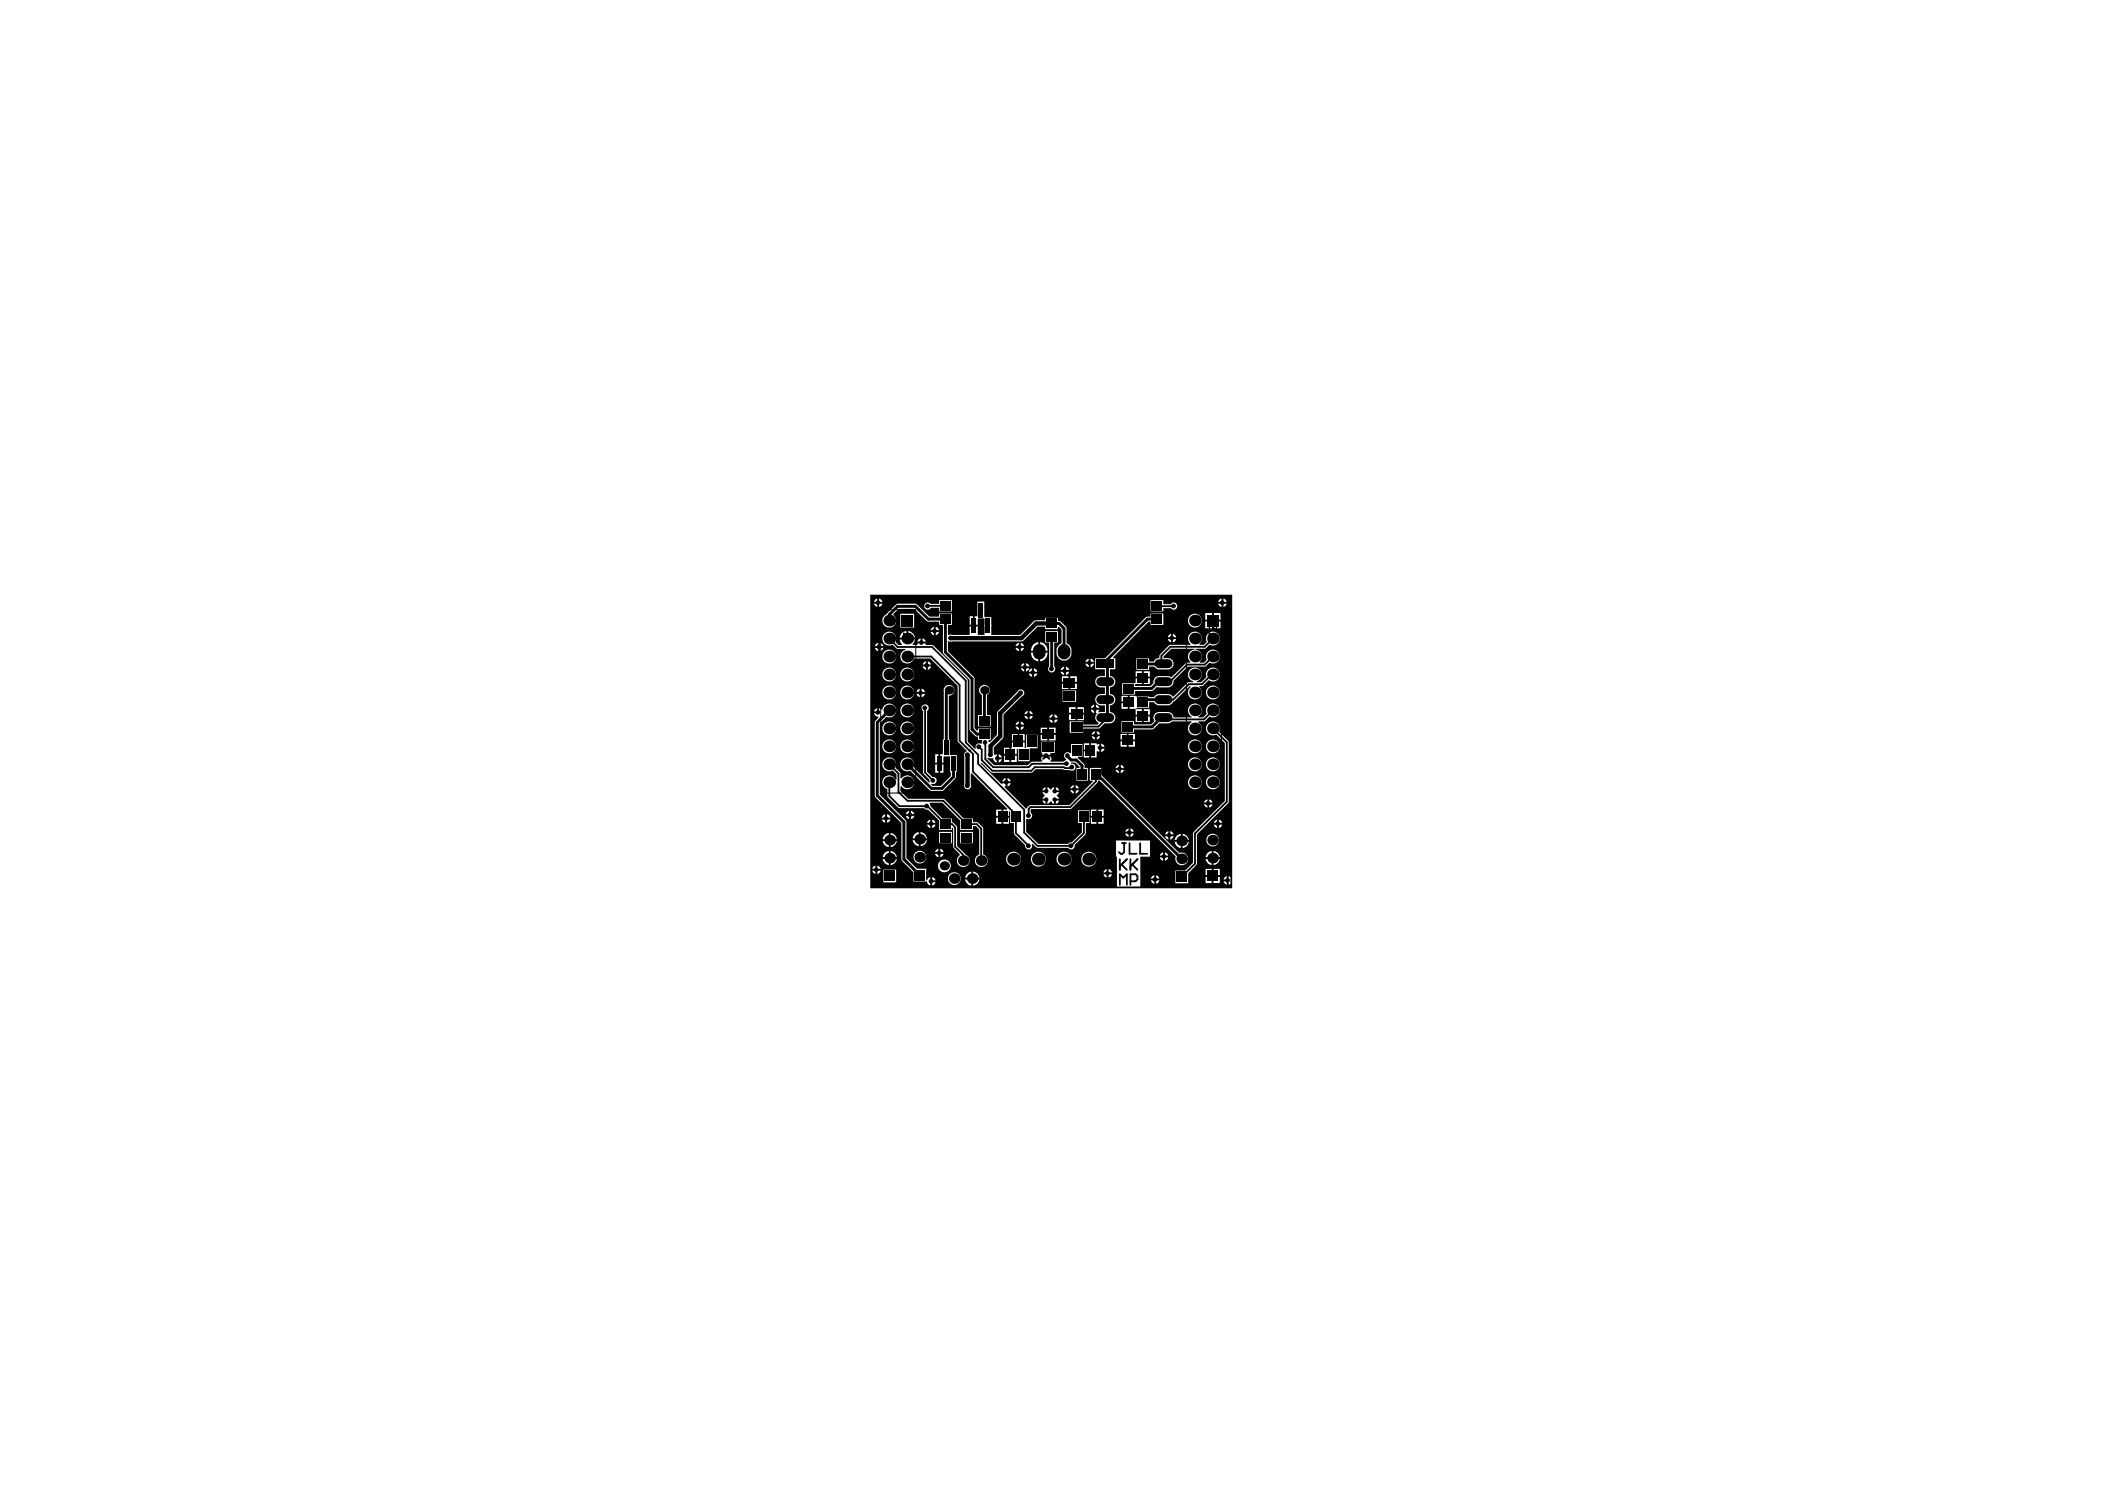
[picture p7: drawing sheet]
<svg xmlns="http://www.w3.org/2000/svg" width="297mm" height="210mm" viewBox="0 0 297 210" stroke-linecap="round" stroke-linejoin="round" font-family="sans-serif">
<g fill="none" stroke="#000" stroke-width=".25">
<path d="M122.9 84h50.9v41.2h-50.9zM125.5 90.1l1.2 1.2h4.8l4.8 4.7v8.7l1.7 1.8v1.2l6.5 6.5v3.2l1.9 1.9h4.7l1.8-1.8v-2.3M128 92.6h3.4l4 4v7.9l1.4 1.4M130.5 99.9v9.1l1.2 1.1M131 85.5h2.4M163.3 85.5h2.3M171.2 90.1l-1.2 1.1h-4.8l-1.3 1.3v1.1M171.2 95.1h-.2l-1.4 1.4h-1.8l-2.2 2.2h-1.7M171.2 92.6l-1.2 1.2h-2.5l-2.4 2.4M125.5 107.8l1.3 1.3v2.6l1.3 1.3h5l3.3 3.3h1.4l.7 .6v4.5M125.5 110.4v1.9l1.4 1.4h4l2.5 2.6h.9l.5 .4v2.8l1.1 1.1v.8l-.3-.3M136.8 105.9h.1"/>
<path d="M136.8 105.9l.5 .4v2.6l6.1 6v2.6l1.8 1.8M138.2 105.4l.3 .3v1.5l1.5 1.5h5.5l.5-.5h4.1l.2 .1h.8l.2-.1M139 104.7v2.4l1.2 1.1h5l.4-.5h4.9M154.6 109.2v1l-3.6 3.6h-5.6l-.2 .3v1M156.3 101.2l-1.3 1.3h-3.3M158.4 118.9h.5M158.6 118.9v1.3l-.2 .2h-.3l-.2-.2M159.4 118.9v1.5h1M160.9 118.9v1.5h1M171.2 100.2l-1.3 1.3h-6v-.3M171.2 102.7l1.9 2v8.4l-4.5 4.5v4.2l-1.9 1.9M158 121.2v1.5"/>
<path d="M158 124.8v-1.5l.5 .5 .5-.5v1.5M158 122.2l1-1-.7 .8 .7 .7M159.5 121.2v1.5M159.5 124.3h.8l.2-.2v-.5l-.2-.3h-.8v1.5M159.5 122.2l1-1-.7 .8 .7 .7"/>
</g>
<g fill="#000">
<path d="M122.9 84h50.9v39.7l-.4-.1v1.2l.2-.1h.2v.5h-12.9v-4.4h1.4v-2.2h-4.8v2.2h.1v4.4h-34.7zM172.6 84.4v.5h.5a.54 .54 0 0 0-.5-.5zM172.1 84.6l-.2 .3h.5v-.5zM124 84.4v.5h.5a.54 .54 0 0 0-.5-.5zM123.5 84.6l-.2 .3h.5v-.5zM130.6 85.1a.5 .5 0 0 0 0 .8 .5 .5 0 0 0 .8-.2h1.1v.5h1.8v-1.5h-1.8v.5l-1.2-.1a.49 .49 0 0 0-.7 0zM172.6 85.2v.4a.54 .54 0 0 0 .5-.4zM171.9 85.2a.53 .53 0 0 0 .5 .4v-.4zM124 85.2v.4a.54 .54 0 0 0 .5-.4zM123.3 85.2a.54 .54 0 0 0 .5 .4v-.4zM162.4 84.7v1.5h1.8v-.4h1a.5 .5 0 0 0 .8 .1 .5 .5 0 0 0 0-.8 .5 .5 0 0 0-.8 .1h-1v-.5zM171.3 86.5v.9h.9v-.9zM170.1 86.5v.9h.9v-.9zM136.8 86.9v1.2h.5v-1.2zM154.5 92.9v1.5h1.4v1a1.12 1.12 0 0 0-1.3 .4 .8 .8 0 0 0 .7 1.2h.6v.9a1.12 1.12 0 0 0-1.3 .4 .8 .8 0 0 0 .7 1.2h.6v.9l-.8 .1-.1-.1 .1-.3h-.5v.5h.1a.86 .86 0 0 0 .3 1.4l-.1 .2h-2.1v-.4h-1.9v1.6h1.9v-.6l2.3-.1 .8-.7a1.27 1.27 0 0 0 1.3-.2 .79 .79 0 0 0 .1-.9 .79 .79 0 0 0-.7-.5v-.9a.79 .79 0 0 0 .8-.8 .79 .79 0 0 0-.8-.8v-1a.79 .79 0 0 0 .8-.7 .79 .79 0 0 0-.8-.8v-1h.8v-1.5h-.3v-.2l5-5h.3v.4h1.8v-1.5h-1.8v.4l-.7 .1-5.8 5.8zM127 86.6v1.9h2v-1.9zM167.6 87.5a1 1 0 0 0 2 0 1 1 0 0 0-2 0zM171.3 87.7v.9h.9v-.9zM170.1 87.7v.9h.9v-.9zM132 88.4v.5h.5a.54 .54 0 0 0-.5-.5zM131.5 88.6l-.2 .3h.5v-.5zM124.8 86.9a.98 .98 0 0 0 0 1.4 .98 .98 0 0 0 1.4-.1 .98 .98 0 0 0-.1-1.4v-.2l.7-.7h2.2l1.8 1.8h1.7v.4h.6v4.1l3.7 3.7v7l.1 .2 .7 .7 .4 .1v.5h.5l.1 .5-.2 .1v-.1a.53 .53 0 0 0-.6 .1 .53 .53 0 0 0-.1 .6l-.1 .1-1-1.1v-8.7l-.1-.1-4.8-4.8h-1l-.1-.2h-1.1l-.1 .2h-.6v-.1l.2-.3 .1-.4h-2.1l.2 .8h-.4l-.4-.4a.98 .98 0 0 0-.7-1.5 .98 .98 0 0 0-1.2 1.1 .98 .98 0 0 0 1.4 .7l.7 .6h1.2v.2l-.3 .1a.99 .99 0 0 0-.1 1.6 .99 .99 0 0 0 1.6-.5h2.3l3.8 3.8v7.8l1.3 1.4v.1a.52 .52 0 0 0-.3 .7v4a.51 .51 0 0 0 .4 .7 .51 .51 0 0 0 .5-.8v-1.5h.1l5 5v.1h-.5v.9h.8v-.6h.1v1.6h.6v1.6l1.5 1.5a.51 .51 0 0 0 .6 .6 .51 .51 0 0 0 .4-.7l.1-.1 .5 .5 .2 .1h4.3l.1 .1a.49 .49 0 0 0 .6 .1 .49 .49 0 0 0 .2-.6l1.6-1.5v-1.6h.5v-1.8h-1.6v1.8h.6v1.3l-1.5 1.4-.3 .1-.2 .1h-4.2l-1.7-1.7v-1.7l.2-.1a.5 .5 0 0 0 .6-.2 .5 .5 0 0 0-.2-.6l.1-.6h5.6l3.7-3.7 .1-.3h.3l10.7 10.7v.1a.9 .9 0 0 0 .8 1.2 .9 .9 0 0 0 .9-1.1 .9 .9 0 0 0-1.2-.7l-11-11v-1h-1.6v1.8h.4v.1l-3.3 3.4h-5.6l-.5 .5-3-3.1v-.1h.1v-.4h-.4l-.1 .1-3-2.9 .1-.1 1.3 1.3 .2 .1h5.5l.6-.5h3.9l.3 .1h.7a.52 .52 0 0 0 .8-.3 .52 .52 0 0 0-.7-.6l.1-.1h.5l.6 .6v.1h-.4v1.8h1.6v-1.8h-.5l-.1-.5-.8-.8v-.2h.6v-1.8h-1.6v1.2l-.1 .1a.52 .52 0 0 0-.8 0 .52 .52 0 0 0 .3 .8l-.4 .3h-1.9v-.1l.2-.1v-.3l-.2-.2h-1.1l-.2 .3 .2 .4h-1.5l-.6 .5h-4.7l-1-.9 .2-.1 .3 .1 .3-.1 .2 .5 .4 .2v-1.2h-.4l-.1-1 1.4-1.4v-3.2l2.6-2.6a.5 .5 0 0 0 .2-.8 .5 .5 0 0 0-.8 .2l-2.9 2.8v3.3l-1 1h-.2v-.3h.3v-1.6h-1.8v.2l-.1 .1-.4-.4v-7.1l-3.7-3.7v-1.4l.1-.1 .3 .1h9.9l.4-.2 1.9-1.9h1.1v.4h1.8v-.3l.1-.1 .4 .4v2a1.33 1.33 0 0 0-.7 1.2 1.33 1.33 0 0 0 .8 1.2 1.12 1.12 0 0 0 1.3-1.5 .99 .99 0 0 0-.7-.9v-2.3l-.8-.8-.4-.1v-.4h-1.8v.3h-1.5l-2 2.1h-4.1v-2.5h-1v-2.2h-1v2h-.4v1.2h.5v-.8l.1-.1h.8v2.4l-.9-.1v-1.1h-1.2v1.1h-2.6l-.3 .1-.1-.1v-1.4h.5v-1.5h-1.8v.4h-1.3l-1.8-1.7-.2-.1h-2.5zM132 89.1v.5l.5-.3v-.2zM131.3 89.1l.2 .3 .3 .2v-.5zM165.5 89.4v.5h.5l-.2-.3zM164.9 89.6l-.1 .3h.5v-.5zM128.2 89v.9h.9a1.06 1.06 0 0 0-.9-.9zM127.2 89.3l-.2 .6h.9v-.9zM130.2 90v.5h.4l-.1-.3zM129.6 90.2l-.1 .3h.4v-.5zM165.5 90.2v.4a.54 .54 0 0 0 .5-.4zM164.8 90.2a.54 .54 0 0 0 .5 .4v-.4zM160.4 92.9v1.6h1.8v-.5h.7l.4 .4h1.5a.8 .8 0 0 0 .8-.8 .8 .8 0 0 0-.8-.8h-.6v-.2l1.1-1.1h3.3v.1a.95 .95 0 0 0-.9 .7 .95 .95 0 0 0 .3 1l-.1 .2h-.5l-2.1 2-.5-.1h-1.2a.81 .81 0 0 0-.8 1l-.4 .4h-2.2l.1-.3h.8v-.8h-.8v.6l-.1 .1h-1.8v1.6h1.8v-.5h2.3l.3-.1 .4-.5 1.6 .1 .4-.2a.69 .69 0 0 0 .4-.7l2-2.1h2.5l.6-.5a.98 .98 0 0 0 1.4-.7 .98 .98 0 0 0-1.1-1.1 .98 .98 0 0 0-.7 1.4l-.4 .4h-.6v-.2a.97 .97 0 0 0 .3-1 .97 .97 0 0 0-.9-.7v-.1h1.4l.6-.6a.98 .98 0 0 0 1.4-.7 .98 .98 0 0 0-1.1-1.1 .98 .98 0 0 0-.7 1.5l-.4 .4h-.6l-.1-.2a.98 .98 0 0 0 .1-1.4 .98 .98 0 0 0-1.4 0 .98 .98 0 0 0 .1 1.4v.2h-3l-1.3 1.3-.1 .5a.77 .77 0 0 0-.8 .5h-.6v-.4zM144 90.7v.4h.5a.54 .54 0 0 0-.5-.4zM143.5 90.8l-.2 .3h.5v-.4zM124.2 90.7v.4h.4a.54 .54 0 0 0-.4-.4zM123.6 90.8l-.1 .3h.4v-.4zM146.8 90.6v1.2l1-.1a1.18 1.18 0 0 0-1-1.1zM145.8 90.9l-.2 .3-.1 .6h1v-1.2zM124.2 91.4v.4a.54 .54 0 0 0 .4-.4zM123.5 91.4a.54 .54 0 0 0 .4 .4v-.4zM144 91.4v.4a.54 .54 0 0 0 .5-.4zM143.3 91.4a.53 .53 0 0 0 .5 .4v-.4zM146.8 92.1v1.2a1.19 1.19 0 0 0 1-1.2zM145.5 92.1a1.13 1.13 0 0 0 1 1.2v-1.2zM153.9 92.9v.5h.5a.53 .53 0 0 0-.5-.5zM153.3 93.1l-.1 .3h.4v-.5zM124.5 92.6a1 1 0 0 0 2 0 1 1 0 0 0-2 0zM130.9 93.3v.5h.5a.54 .54 0 0 0-.5-.5zM130.4 93.4l-.2 .4h.5v-.5zM144.8 93.5v.5h.4a.54 .54 0 0 0-.4-.5zM144.2 93.7l-.1 .3h.4v-.5zM153.9 93.6v.5a.53 .53 0 0 0 .5-.5zM153.2 93.6a.53 .53 0 0 0 .4 .5v-.5zM130.9 94v.5l.3-.2 .2-.3zM130.2 94l.2 .3 .3 .2v-.5zM150.4 94.1v.4h.5a.54 .54 0 0 0-.5-.4zM149.8 94.2l-.1 .3h.5v-.4zM144.8 94.3v.4a.54 .54 0 0 0 .4-.4zM144.1 94.3a.54 .54 0 0 0 .4 .4v-.4zM145.9 94.3v.5h.5a.53 .53 0 0 0-.5-.5zM145.3 94.4l-.1 .4h.4v-.5zM147.5 89v1.6h.5v3.4a.5 .5 0 0 0 0 .7 .5 .5 0 0 0 .8 0 .5 .5 0 0 0 0-.7v-3.4h.5v-1.6zM150.4 94.8v.4a.54 .54 0 0 0 .5-.4zM149.7 94.8a.53 .53 0 0 0 .5 .4v-.4zM161.4 94.7v.7h.9v-.7zM160.3 94.7v.7h.8v-.7zM145.9 95v.5a.53 .53 0 0 0 .5-.5zM145.2 95a.54 .54 0 0 0 .4 .5v-.5zM127 95.1a1 1 0 0 0 2 0 1 1 0 0 0-2 0zM124.5 95.1a1 1 0 0 0 2 0 1 1 0 0 0-2 0zM151 95.4v.8h1v-.8zM149.9 95.4v.8h.9v-.8zM159.4 98.2v1.8h.9v.8h.8v-.8h-.8l.2-.2h1.7v-.8h.6l.5 .5h1.7l.4-.2 .1-.3 .3-.1 2.1-2.1h.1v.1a.97 .97 0 0 0-.1 1.4 .97 .97 0 0 0 1.4 0 .97 .97 0 0 0-.1-1.4l.1-.1h.4l.9-.9a.97 .97 0 0 0 1.5-.5 .97 .97 0 0 0-1-1.2 .97 .97 0 0 0-.8 1.3l-.8 .7h-.6v-.1a.99 .99 0 0 0 .5-1.5 .99 .99 0 0 0-1.6 0 .99 .99 0 0 0 .6 1.5l-.1 .1h-.7l-2 2.1-.6-.4h-1.4a.76 .76 0 0 0-.8 .4zM161.4 95.7v.8h.9v-.8zM151 96.4v.8h1v-.8zM149.9 96.4v.8h.9v-.8zM130 97.2v.4h.5a.53 .53 0 0 0-.5-.4zM129.5 97.3l-.2 .3h.5v-.4zM130 97.9v.4a.53 .53 0 0 0 .5-.4zM129.3 97.9a.54 .54 0 0 0 .5 .4v-.4zM170.2 97.7a.99 .99 0 0 0 1.9 0 .99 .99 0 0 0-1.9 0zM127 97.7a1 1 0 0 0 2 0 1 1 0 0 0-2 0zM124.5 97.7a1 1 0 0 0 2 0 1 1 0 0 0-2 0zM158.2 98.2v.7h.9v-.7zM150 97.4v1.6h1.9v-1.6zM154.6 99.4v.5h.5a.54 .54 0 0 0-.5-.5zM154.1 99.6l-.2 .3h.5v-.5zM158.2 99.2v.8h.9v-.8zM123.3 100.6a.58 .58 0 0 0 .6 .5l.1 .1-.5 .5-.1 .2 .1 10.5 3.7 3.7v5.2l1.7 1.7v1.3l1.9 .1a.53 .53 0 0 0 .5 .5v-1.2a.54 .54 0 0 0-.5 .5h-.1v-.1v-1.6h-1.3l-1.5-1.5v-5.2l-3.8-3.7v-10l1-1a.97 .97 0 0 0 1.3-.6 .97 .97 0 0 0-.7-1.2 .97 .97 0 0 0-1.2 .8l-.5-.2v.6h-.1v.1zM123.5 100.1l-.2 .3h.5v-.5zM152 99.8v.7h.9v-.7zM150.8 99.8v.7h1v-.7zM153.9 100.1a.53 .53 0 0 0 .5 .5v-.5zM145.3 100.3v.4h.4a.54 .54 0 0 0-.4-.4zM144.7 100.4l-.1 .3h.4v-.4zM161.4 100v.8h.9v-.8zM127 100.2a1 1 0 0 0 2 0 1 1 0 0 0-2 0zM158.2 101.7v1.6h1.8v-.4h2.7l.9-.9h1.4l.4-.2h2.7v.1a.99 .99 0 0 0-.2 1.5 .99 .99 0 0 0 1.5 0 .99 .99 0 0 0-.3-1.5v-.1h.9l.7-.7a.98 .98 0 0 0 1.4-.7 .98 .98 0 0 0-1.1-1.1 .98 .98 0 0 0-.7 1.4l-.5 .5h-.7v-.1a.98 .98 0 0 0 .3-1.5 .98 .98 0 0 0-1.5 0 .98 .98 0 0 0 .3 1.5l-.1 .1h-2.5v-.2a.78 .78 0 0 0-.8-.6h-1.2a.8 .8 0 0 0-.7 1.3l-.5 .5h-2.4v-.5zM148.8 100.8v.5h.4a.53 .53 0 0 0-.4-.5zM148.2 100.9l-.2 .4h.5v-.5zM145.3 101v.5a.54 .54 0 0 0 .4-.5zM144.6 101a.54 .54 0 0 0 .4 .5v-.5zM152 100.8v.8h.9v-.8zM150.8 100.8v.8h1v-.8zM161.4 101.1v.7h.9v-.7zM160.3 101.1v.7h.8v-.7zM148.8 101.5v.5a.54 .54 0 0 0 .4-.5zM148 101.5a.53 .53 0 0 0 .5 .5v-.5zM144 101.8v.4h.5a.54 .54 0 0 0-.5-.4zM143.5 101.9l-.2 .3h.5v-.4zM138.4 96.8a.73 .73 0 0 0 .2 1.2v2.9h-.6v1.6h1.8v-1.6h-.5v-2.9a.75 .75 0 0 0 .2-1.1 .75 .75 0 0 0-1.1-.1zM144 102.5v.5a.54 .54 0 0 0 .5-.5zM143.3 102.5a.53 .53 0 0 0 .5 .5v-.5zM148 102.6v.8h1v-.8zM146.9 102.6v.8h.9v-.8zM154.8 103.2v.4h.4a.54 .54 0 0 0-.4-.4zM154.2 103.3l-.1 .3h.4v-.4zM127 102.7a1 1 0 0 0 2 0 1 1 0 0 0-2 0zM124.5 102.7a1 1 0 0 0 2 0 1 1 0 0 0-2 0zM159.3 103.5v.8h.9v-.8zM158.1 103.5v.8h.9v-.8zM154.8 103.9v.4a.54 .54 0 0 0 .4-.4zM154.1 103.9a.54 .54 0 0 0 .4 .4v-.4zM148 103.7v.7h1v-.7zM146.9 103.7v.7h.9v-.7zM143.8 103.6v.9h.8v-.9zM142.8 103.6v.9h.8v-.9zM159.3 104.6v.7h.9v-.7zM158.1 104.6v.7h.9v-.7zM155.4 104.9v.5h.5a.53 .53 0 0 0-.5-.5zM142.8 104.7l-.1 1.6h.8v-.6h.2v1.7h1.6v-1.8h1.1v-1.9h-1.6v1.8h-.1h-.1v-.8zM152.9 104.9v.8h.8v-.8zM155.4 105.6v.5a.53 .53 0 0 0 .5-.5zM154 104.9v2h.7v-.9l.2-.1 .2 .2v-1.2l-.2 .1h-.2v-.1zM170.2 105.3a.99 .99 0 0 0 1.9 0 .99 .99 0 0 0-1.9 0zM167.6 105.3a1 1 0 0 0 2 0 1 1 0 0 0-2 0zM127 105.3a1 1 0 0 0 2 0 1 1 0 0 0-2 0zM124.5 105.3a1 1 0 0 0 2 0 1 1 0 0 0-2 0zM141.7 105.5v.8h.7v-.8zM147 104.6v1.6l.1 .1v.2h1.1l.1-.3h.5v-1.6zM140.9 106.4v.5h.5a.54 .54 0 0 0-.5-.5zM152.9 106v.9h.8v-.9zM142.7 106.6v.9h.8v-.9zM141.7 106.6v.9h.7v-.9zM140.9 107.1v.5a.54 .54 0 0 0 .5-.5zM132 106.4v1.2h.4v-1.2zM158.1 107.9v.4h.5a.54 .54 0 0 0-.5-.4zM157.6 108l-.2 .3h.5v-.4zM170.2 107.8a.99 .99 0 0 0 1.9 0 .99 .99 0 0 0-1.9 0zM167.6 107.8a1 1 0 0 0 2 0 1 1 0 0 0-2 0zM132.7 107.8v1.2h.4v-1.2zM132 107.8v1.2h.4v-1.2zM158.1 108.6v.5a.54 .54 0 0 0 .5-.5zM157.4 108.6l.2 .3 .3 .2v-.5zM124.8 107.1a.98 .98 0 0 0-.1 1.3 .98 .98 0 0 0 1.2 .3l.6 .5v.8h-.1a.97 .97 0 0 0-1.6-.3 .97 .97 0 0 0 .4 1.6l.1 1.2 1.5 1.5h3.6l.2 .2h.3l1.6 1.5v1.4h1.8v-.3h.1h.1v2.8l.9 .9v.2a.91 .91 0 0 0-.1 1.4 .91 .91 0 0 0 1.4-.2 .91 .91 0 0 0-.5-1.4l-1.1-1.2v-2.7l-.6-.5-.2-.1v-.5h-1.3l-1.7-1.8-.1-.5h1.8l2.5 2.5v1.4h1.8v-.6h.4l.5 .5v3.6a.9 .9 0 0 0-.5 1.3 .9 .9 0 0 0 1.5 0 .9 .9 0 0 0-.5-1.3v-3.8l-.7-.7-.7-.1v-.5h-1.3l-2.8-2.8h-5l-1.1-1.1v-.7h.1a.98 .98 0 0 0 1.5 .2 .98 .98 0 0 0 0-1.5 .98 .98 0 0 0-1.5 .2h-.1v-.8l-.7-.7a.99 .99 0 0 0-.3-1.3 .99 .99 0 0 0-1.3 .1zM142.2 109.8v.4h.4a.54 .54 0 0 0-.4-.4zM141.6 109.9l-.1 .3h.4v-.4zM130.2 99.5a.51 .51 0 0 0 .1 .8v8.7v.2l.9 .8v.3l-.1 .1-2.2-2.2a.98 .98 0 0 0-.7-1.4 .98 .98 0 0 0-1.1 1.1 .98 .98 0 0 0 1.3 .8l2.8 2.8 .2 .1 1.7-.1 1.8-1.8v-.8h.1v-2.4h-.9l-.1-.1v-2.1h-.1v-6.2a.76 .76 0 0 0 .8-.8 .76 .76 0 0 0-.9-.7 .76 .76 0 0 0-.6 1v6.7h-.1v2.1h-.4v1.2h.4l.1-.9h.8l.1 2.2h.1v.6l-1.4 1.4h-1.2l-.2-.3v-.1a.5 .5 0 0 0 .8-.3 .5 .5 0 0 0-.6-.6l-.8-.7v-8.6a.51 .51 0 0 0 .1-.8 .51 .51 0 0 0-.7 0zM142.2 110.5v.4a.54 .54 0 0 0 .4-.4zM151.8 110.8v.4h.4a.54 .54 0 0 0-.4-.4zM151.2 110.9l-.2 .3h.5v-.4zM170.2 110.4a.99 .99 0 0 0 1.9 0 .99 .99 0 0 0-1.9 0zM167.6 110.4a1 1 0 0 0 2 0 1 1 0 0 0-2 0zM147.1 111.7l.3 .5-.3 .5h.6v.1h.1v.6l.3-.2 .1-.1h.2l.3 .3v-.6h.2v-.1h.5l-.3-.4 .3-.6h-.5v-.1h-.2v-.5l-.2 .1-.1 .2h-.2l-.1-.2-.3-.1v.5h-.1v.1zM149 111.1v.4h.4a.48 .48 0 0 0-.4-.4zM147.3 111.2l-.2 .3h.4v-.4zM151.8 111.5v.4a.54 .54 0 0 0 .4-.4zM151 111.5l.2 .3 .3 .1v-.4zM170.6 112.8v.4h.5a.54 .54 0 0 0-.5-.4zM170.1 112.9l-.2 .3h.5v-.4zM149 112.9v.5a.54 .54 0 0 0 .4-.5zM147.1 112.9l.2 .3 .2 .2v-.5zM170.6 113.5v.4a.54 .54 0 0 0 .5-.4zM169.9 113.5a.54 .54 0 0 0 .5 .4v-.4zM128.5 114.4v.4h.5a.53 .53 0 0 0-.5-.4zM128 114.5l-.2 .3h.5v-.4zM155 114.2v.9h.7v-.9zM153.9 114.2v.9h.8v-.9zM140.6 114.2v.9h.7v-.9zM125.2 114.9v.4h.4a.53 .53 0 0 0-.4-.4zM124.6 115l-.1 .3h.4v-.4zM128.5 115.1v.4a.53 .53 0 0 0 .5-.4zM127.8 115.1a.54 .54 0 0 0 .5 .4v-.4zM125.2 115.6v.5a.53 .53 0 0 0 .4-.5zM124.5 115.6a.54 .54 0 0 0 .4 .5v-.5zM172 115.6v.5h.5a.54 .54 0 0 0-.5-.5zM171.4 115.8l-.1 .3h.4v-.5zM131.5 115.6v.5h.5a.53 .53 0 0 0-.5-.5zM131 115.8l-.2 .3h.5v-.5zM155 115.3v.9h.7v-.9zM153.9 115.3v.9h.8v-.9zM141.6 115.3v.9h.8v-.9zM140.6 115.3v.9h.7v-.9zM172 116.3v.5a.54 .54 0 0 0 .5-.5zM171.3 116.3a.54 .54 0 0 0 .4 .5v-.5zM131.5 116.3v.5a.53 .53 0 0 0 .5-.5zM130.8 116.3a.54 .54 0 0 0 .5 .5v-.5zM159.5 116.9v.4h.5a.54 .54 0 0 0-.5-.4zM159 117l-.2 .3h.5v-.4zM165.1 117.2v.5h.5l-.2-.3zM164.6 117.4l-.2 .3h.5v-.5zM159.5 117.6v.5a.53 .53 0 0 0 .5-.5zM158.8 117.6a.53 .53 0 0 0 .5 .5v-.5zM129.9 117.4v.9h.9a.96 .96 0 0 0-.9-.9zM129.1 117.7l-.3 .6h.9v-.9zM125.7 117.5v.9h.8a.97 .97 0 0 0-.8-.9zM124.8 117.8l-.2 .6h.8v-.9zM165.1 118v.4l.3-.1 .2-.3zM164.4 118a.54 .54 0 0 0 .5 .4v-.4zM166.9 117.6v.9h.8a.97 .97 0 0 0-.8-.9zM166 117.9l-.2 .6h.8v-.9zM135.5 117.3v1.6h1.8v-1.6zM132.5 117.3v1.6h1.8v-1.6zM129.9 118.5v.9l.2-.1a.96 .96 0 0 0 .7-.8zM128.8 118.5a.97 .97 0 0 0 .9 .9v-.9zM170.2 118.5a.9 .9 0 0 0 1.8 0 .9 .9 0 0 0-1.8 0zM125.7 118.6v.9a.97 .97 0 0 0 .8-.9zM124.6 118.6v.2a.96 .96 0 0 0 .8 .7v-.9zM166.9 118.7v.9a.97 .97 0 0 0 .8-.9zM165.8 118.7v.2a.96 .96 0 0 0 .8 .7v-.9zM132.7 119.7v.5h.4a.53 .53 0 0 0-.4-.5zM132.1 119.9l-.1 .3h.4v-.5zM164.4 120.2v.5h.4a.54 .54 0 0 0-.4-.5zM163.8 120.4l-.1 .3h.4v-.5zM171.2 120v.9h.9a.96 .96 0 0 0-.9-.9zM170.4 120.3l-.3 .6h.9v-.9zM125.7 120v.9h.8a.97 .97 0 0 0-.8-.9zM124.8 120.3l-.2 .6h.8v-.9zM132.7 120.5v.4a.54 .54 0 0 0 .4-.4zM132 120.5a.54 .54 0 0 0 .4 .4v-.4zM164.4 120.9v.5l.3-.2 .1-.3zM163.7 120.9l.1 .3 .3 .2v-.5zM128.9 120.9a.9 .9 0 0 0 1.8 0 .9 .9 0 0 0-1.8 0zM171.2 121.2v.8a.97 .97 0 0 0 .9-.8zM170.1 121.2v.1a.96 .96 0 0 0 .9 .7v-.8zM125.7 121.2v.8a.97 .97 0 0 0 .8-.8zM124.6 121.2v.1a.96 .96 0 0 0 .8 .7v-.8zM152.6 121.2a1.07 1.07 0 0 0 2.1 0 1.07 1.07 0 0 0-2.1 0zM149.1 121.2a1.06 1.06 0 0 0 2.1 0 1.06 1.06 0 0 0-2.1 0zM145.5 121.2a1.06 1.06 0 0 0 2.1 0 1.06 1.06 0 0 0-2.1 0zM142 121.2a1.06 1.06 0 0 0 2.1 0 1.06 1.06 0 0 0-2.1 0zM123.8 122.1v.5h.5l-.2-.3zM123.2 122.3l-.1 .3h.4v-.5zM132.4 122.2a.9 .9 0 0 0 1.8 0 .9 .9 0 0 0-1.8 0zM156.4 122.6v.5h.5a.53 .53 0 0 0-.5-.5zM155.9 122.8l-.2 .3h.5v-.5zM123.8 122.8v.5l.3-.2 .2-.3zM123.1 122.8a.54 .54 0 0 0 .4 .5v-.5zM171.2 122.6v.9h.9v-.9zM170.1 122.6v.9h.9v-.9zM156.4 123.3v.5a.53 .53 0 0 0 .5-.5zM155.7 123.3a.54 .54 0 0 0 .5 .5v-.5zM137.3 122.9v.9h.9a.97 .97 0 0 0-.9-.9zM136.5 123.2l-.3 .6h.9v-.9zM163.1 123.5v.4h.5a.54 .54 0 0 0-.5-.4zM162.6 123.6l-.2 .3h.5v-.4zM172.8 123.8l-.1 .3h.4v-.5zM131.5 123.7v.5h.5a.53 .53 0 0 0-.5-.5zM124.7 122.7v1.8h1.8v-1.8zM171.2 123.7v.9h.9v-.9zM170.1 123.7v.9h.9v-.9zM170.5 102.1a.98 .98 0 0 0-.1 1.2 .98 .98 0 0 0 1.2 .3l1.2 1.2v8.2l-4.4 4.4-.1 .2v4.1l-1 1.1h-1.4v1.8h1.8v-1.4l1.2-1.4v-4.1l4.5-4.5v-8.5l-.1-.2-1.3-1.3a.99 .99 0 0 0-.3-1.2 .99 .99 0 0 0-1.2 .1zM163.1 124.2v.4a.54 .54 0 0 0 .5-.4zM162.4 124.2a.53 .53 0 0 0 .5 .4v-.4zM172.7 124.3a.54 .54 0 0 0 .4 .5v-.5zM133.8 124a.9 .9 0 0 0 1.8 0 .9 .9 0 0 0-1.8 0zM131.5 124.4v.5a.53 .53 0 0 0 .5-.5zM137.3 124.1v.8a.97 .97 0 0 0 .9-.8zM136.2 124.1v.1a.98 .98 0 0 0 .9 .7v-.8z"/>
<circle cx="123.9" cy="85" r=".34"/>
<circle cx="124" cy="91.3" r=".34"/>
<circle cx="125.5" cy="87.5" r=".82"/>
<circle cx="125.5" cy="97.7" r=".82"/>
<circle cx="125.5" cy="92.6" r=".82"/>
<circle cx="125.5" cy="90.1" r=".82"/>
<circle cx="125.5" cy="95.1" r=".82"/>
<circle cx="128" cy="97.7" r=".82"/>
<circle cx="128" cy="92.6" r=".82"/>
<circle cx="128" cy="95.1" r=".82"/>
<circle cx="128" cy="90.1" r=".82"/>
<circle cx="129.9" cy="97.7" r=".34"/>
<circle cx="130" cy="90.6" r=".33"/>
<circle cx="130.5" cy="99.9" r=".34"/>
<circle cx="130.8" cy="93.9" r=".34"/>
<circle cx="130.9" cy="85.5" r=".34"/>
<circle cx="131.9" cy="89" r=".34"/>
<circle cx="133.9" cy="97.4" r=".6"/>
<circle cx="134.1" cy="90" r=".34"/>
<circle cx="138.4" cy="86" r=".34"/>
<circle cx="138.9" cy="97.4" r=".6"/>
<circle cx="139.4" cy="88.2" r=".34"/>
<circle cx="143.9" cy="91.3" r=".34"/>
<circle cx="144" cy="97.7" r=".34"/>
<circle cx="144.6" cy="94.1" r=".34"/>
<circle cx="145.7" cy="94.9" r=".33"/>
<circle cx="148.4" cy="94.3" r=".34"/>
<circle cx="150.2" cy="94.6" r=".34"/>
<circle cx="150.9" cy="98.4" r=".34"/>
<circle cx="153.7" cy="93.5" r=".33"/>
<circle cx="154.5" cy="100" r=".34"/>
<circle cx="165.3" cy="90" r=".34"/>
<circle cx="165.6" cy="85.5" r=".34"/>
<circle cx="168.6" cy="97.7" r=".82"/>
<circle cx="168.6" cy="95.1" r=".82"/>
<circle cx="168.6" cy="87.5" r=".82"/>
<circle cx="168.6" cy="90.1" r=".82"/>
<circle cx="168.6" cy="92.6" r=".82"/>
<circle cx="171.2" cy="97.7" r=".82"/>
<circle cx="171.2" cy="90.1" r=".82"/>
<circle cx="171.2" cy="95.1" r=".82"/>
<circle cx="171.2" cy="92.6" r=".82"/>
<circle cx="172.5" cy="85" r=".34"/>
<circle cx="123.9" cy="100.5" r=".34"/>
<circle cx="125" cy="115.4" r=".33"/>
<circle cx="125.5" cy="110.4" r=".82"/>
<circle cx="125.5" cy="105.3" r=".82"/>
<circle cx="125.5" cy="100.2" r=".82"/>
<circle cx="125.5" cy="107.8" r=".82"/>
<circle cx="125.5" cy="102.7" r=".82"/>
<circle cx="125.5" cy="118.5" r=".75"/>
<circle cx="128" cy="110.4" r=".82"/>
<circle cx="128" cy="105.3" r=".82"/>
<circle cx="128" cy="102.7" r=".82"/>
<circle cx="128" cy="107.8" r=".82"/>
<circle cx="128" cy="100.2" r=".82"/>
<circle cx="128.4" cy="115" r=".34"/>
<circle cx="129.8" cy="118.4" r=".75"/>
<circle cx="130.8" cy="113.7" r=".34"/>
<circle cx="131.4" cy="116.2" r=".34"/>
<circle cx="131.6" cy="110.1" r=".34"/>
<circle cx="133.4" cy="118.2" r=".34"/>
<circle cx="136.3" cy="118.2" r=".34"/>
<circle cx="136.5" cy="110.8" r=".34"/>
<circle cx="136.5" cy="106.5" r=".34"/>
<circle cx="138.1" cy="105.3" r=".34"/>
<circle cx="138.9" cy="103.6" r=".34"/>
<circle cx="139" cy="104.7" r=".33"/>
<circle cx="139.7" cy="106.5" r=".34"/>
<circle cx="140.7" cy="107" r=".34"/>
<circle cx="142" cy="110.3" r=".34"/>
<circle cx="143.9" cy="102.4" r=".34"/>
<circle cx="144.4" cy="106.5" r=".34"/>
<circle cx="145.1" cy="119.3" r=".34"/>
<circle cx="145.1" cy="100.9" r=".34"/>
<circle cx="145.1" cy="115.1" r=".34"/>
<circle cx="145.6" cy="104.6" r=".33"/>
<circle cx="147.6" cy="106.6" r=".34"/>
<circle cx="147.6" cy="112.8" r=".32"/>
<circle cx="147.6" cy="111.6" r=".32"/>
<circle cx="147.9" cy="105.5" r=".34"/>
<circle cx="148.6" cy="101.4" r=".33"/>
<circle cx="148.8" cy="112.8" r=".32"/>
<circle cx="148.8" cy="111.6" r=".32"/>
<circle cx="150.5" cy="107.7" r=".33"/>
<circle cx="150.6" cy="106.6" r=".34"/>
<circle cx="151.1" cy="119.3" r=".34"/>
<circle cx="151.2" cy="108.2" r=".34"/>
<circle cx="151.6" cy="111.3" r=".34"/>
<circle cx="151.6" cy="102.5" r=".34"/>
<circle cx="151.9" cy="106.1" r=".33"/>
<circle cx="154.6" cy="103.7" r=".34"/>
<circle cx="154.6" cy="109.2" r=".34"/>
<circle cx="155.2" cy="105.5" r=".34"/>
<circle cx="158" cy="108.5" r=".34"/>
<circle cx="159.4" cy="117.4" r=".34"/>
<circle cx="165" cy="117.8" r=".34"/>
<circle cx="166.7" cy="118.6" r=".75"/>
<circle cx="168.6" cy="105.3" r=".82"/>
<circle cx="168.6" cy="110.4" r=".82"/>
<circle cx="168.6" cy="107.8" r=".82"/>
<circle cx="168.6" cy="102.7" r=".82"/>
<circle cx="168.6" cy="100.2" r=".82"/>
<circle cx="170.5" cy="113.3" r=".34"/>
<circle cx="171.1" cy="118.5" r=".75"/>
<circle cx="171.2" cy="110.4" r=".82"/>
<circle cx="171.2" cy="105.3" r=".82"/>
<circle cx="171.2" cy="100.2" r=".82"/>
<circle cx="171.2" cy="102.7" r=".82"/>
<circle cx="171.2" cy="107.8" r=".82"/>
<circle cx="171.8" cy="116.2" r=".34"/>
<circle cx="123.6" cy="122.7" r=".34"/>
<circle cx="125.5" cy="121" r=".75"/>
<circle cx="129.8" cy="120.9" r=".75"/>
<circle cx="131.4" cy="124.3" r=".34"/>
<circle cx="132.5" cy="120.3" r=".34"/>
<circle cx="133.3" cy="122.1" r=".65"/>
<circle cx="134.7" cy="123.9" r=".75"/>
<circle cx="135.9" cy="121.4" r=".75"/>
<circle cx="137.2" cy="123.9" r=".75"/>
<circle cx="138.5" cy="121.4" r=".75"/>
<circle cx="143" cy="121.2" r=".9"/>
<circle cx="146.5" cy="121.2" r=".9"/>
<circle cx="150.2" cy="121.2" r=".9"/>
<circle cx="153.6" cy="121.2" r=".9"/>
<circle cx="156.3" cy="123.2" r=".34"/>
<circle cx="163" cy="124.1" r=".34"/>
<circle cx="164.2" cy="120.8" r=".34"/>
<circle cx="166.7" cy="121.1" r=".75"/>
<circle cx="171.1" cy="121" r=".75"/>
<circle cx="173.2" cy="124.2" r=".34"/>
</g>
<g fill="none" stroke="#000" stroke-width=".41">
<path d="M125.5 87.5v-.8l1.2-1.2h2.5l1.8 1.8h2.4v4.7l3.8 3.8v7.1l.6 .7h1.1M133.5 97.4v8.1M138.9 97.4v4.3M148.4 87.9h1l.8 .8v3.4M148.4 89.8v4.6M161.3 93.7h2.5M161.6 98.7h2.3M163.2 87.3h-1.3l-5.6 5.7v8.2M165.1 96.2h-1.6l-1 .9h-3.2M125.5 100.2l-1.7 1.7v10.3l3.7 3.8v5.2l2.3 2.3M134.6 107.7v1.9l-1.7 1.6h-1.5l-3.4-3.4M150.6 106.7l.5 .5h.8l.8 .8v1.2"/>
<path d="M154.8 109.2l11.9 11.9M163.9 101.2l-1.3 1.3h-3.5"/>
</g>
<path d="M144 97.8l-2.9 2.8v3.3l-1.3 1.3v1.3M148.4 87.9h-2.2l-2.1 2.1h-9.9M136.5 106.5v4.4" fill="none" stroke="#000" stroke-width=".61"/>
<path d="M147.2 107l.4-.4 .5 .4" fill="none" stroke="#000" stroke-width=".3"/>
<g fill="#000">
<path d="M127.2 86.7h1.7v1.7h-1.7z" fill-rule="evenodd"/>
<path d="M132.6 86.7h1.5v1.3h-1.5z" fill-rule="evenodd"/>
<path d="M132.6 84.8h1.5v1.3h-1.5z" fill-rule="evenodd"/>
<path d="M137.1 87.2h.6v2.1h-.6z" fill-rule="evenodd"/>
<path d="M138.1 85h.6v2.1h-.6z" fill-rule="evenodd"/>
<path d="M139.1 87.2h.6v2.1h-.6z" fill-rule="evenodd"/>
<path d="M147.6 89.2h1.5v1.3h-1.5z" fill-rule="evenodd"/>
<path d="M147.6 87.3h1.5v1.3h-1.5z" fill-rule="evenodd"/>
<path d="M150.1 95.7h1.6v1.2h-1.6z" fill-rule="evenodd"/>
<path d="M150.1 97.6h1.6v1.2h-1.6z" fill-rule="evenodd"/>
<path d="M154.7 93h2.5v1.3h-2.5z" fill-rule="evenodd"/>
<path d="M158.5 98.4h1.5v1.3h-1.5z" fill-rule="evenodd"/>
<path d="M158.5 96.5h1.5v1.3h-1.5z" fill-rule="evenodd"/>
<path d="M160.5 98.4h1.5v1.3h-1.5z" fill-rule="evenodd"/>
<path d="M160.5 94.9h1.5v1.3h-1.5z" fill-rule="evenodd"/>
<path d="M160.5 93h1.5v1.3h-1.5z" fill-rule="evenodd"/>
<path d="M162.5 86.7h1.5v1.3h-1.5z" fill-rule="evenodd"/>
<path d="M162.5 84.8h1.5v1.3h-1.5z" fill-rule="evenodd"/>
<path d="M170.4 86.7h1.6v1.7h-1.6z" fill-rule="evenodd"/>
<path d="M132.2 106.7h.7v2.1h-.7z" fill-rule="evenodd"/>
<path d="M133.2 104.5h.7v2h-.7z" fill-rule="evenodd"/>
<path d="M132.6 117.5h1.5v1.3h-1.5z" fill-rule="evenodd"/>
<path d="M132.6 115.6h1.5v1.3h-1.5z" fill-rule="evenodd"/>
<path d="M134.2 106.7h.7v2.1h-.7z" fill-rule="evenodd"/>
<path d="M135.7 117.5h1.5v1.3h-1.5z" fill-rule="evenodd"/>
<path d="M135.7 115.6h1.5v1.3h-1.5z" fill-rule="evenodd"/>
<path d="M138.2 102.9h1.5v1.3h-1.5z" fill-rule="evenodd"/>
<path d="M138.2 101h1.5v1.3h-1.5z" fill-rule="evenodd"/>
<path d="M141.9 105.7h1.3v1.5h-1.3z" fill-rule="evenodd"/>
<path d="M140.8 114.5h1.3v1.5h-1.3z" fill-rule="evenodd"/>
<path d="M143.8 105.7h1.3v1.5h-1.3z" fill-rule="evenodd"/>
<path d="M142.7 114.5h1.3v1.5h-1.3z" fill-rule="evenodd"/>
<path d="M143.1 103.8h1.2v1.6h-1.2z" fill-rule="evenodd"/>
<path d="M145 103.8h1.2v1.6h-1.2z" fill-rule="evenodd"/>
<path d="M147.1 104.8h1.6v1.3h-1.6z" fill-rule="evenodd"/>
<path d="M147.1 102.9h1.6v1.3h-1.6z" fill-rule="evenodd"/>
<path d="M151.3 105.1h1.3v1.5h-1.3z" fill-rule="evenodd"/>
<path d="M152.1 108.5h1.3v1.4h-1.3z" fill-rule="evenodd"/>
<path d="M152.3 114.5h1.3v1.5h-1.3z" fill-rule="evenodd"/>
<path d="M151.1 101.9h1.6v1.3h-1.6z" fill-rule="evenodd"/>
<path d="M151.1 100h1.6v1.3h-1.6z" fill-rule="evenodd"/>
<path d="M153.2 105.1h1.3v1.5h-1.3z" fill-rule="evenodd"/>
<path d="M154 108.5h1.3v1.5h-1.3z" fill-rule="evenodd"/>
<path d="M154.2 114.5h1.3v1.5h-1.3z" fill-rule="evenodd"/>
<path d="M158.4 103.8h1.5v1.3h-1.5z" fill-rule="evenodd"/>
<path d="M158.4 101.9h1.5v1.3h-1.5z" fill-rule="evenodd"/>
<path d="M160.5 100.3h1.5v1.3h-1.5z" fill-rule="evenodd"/>
<path d="M124.8 122.8h1.5v1.5h-1.5z" fill-rule="evenodd"/>
<path d="M129 122.7h1.5v1.5h-1.5z" fill-rule="evenodd"/>
<path d="M166 122.9h1.5v1.5h-1.5z" fill-rule="evenodd"/>
<path d="M170.4 122.8h1.4v1.5h-1.4z" fill-rule="evenodd"/>
</g>
<path d="M146.7 91.7v.4M150.2 91.7v.4" fill="none" stroke="#000" stroke-width="1.8"/>
<path d="M155.3 98.7h1.3M155.3 96.2h1.3M163.6 93.6h1.2M163.6 98.7h1.2M163.6 96.2h1.2M155.3 101.2h1.3M163.6 101.2h1.2" fill="none" stroke="#000" stroke-width="1.3"/>
<path d="M167.4 86v25.9h4.9M167.4 86h5v25.9M129.2 111.9h-4.9v-25.9h4.9v25.9" fill="none" stroke="#000" stroke-width=".14"/>
<path d="M127.5 88.8h.1M127.5 89.4h.9l.1 .2v.2l-.1 .1M127.5 89.3v.3M127.5 88.8h1M127.5 88.8l.2 .1M128.5 88.6v.3M170.7 89.3v.3M170.7 89.4h.8l.2 .2v.2l-.2 .1M171.7 88.3v.6l-.7-.6h-.2l-.1 .1v.4l.1 .1" fill="none" stroke="#000" stroke-width=".18"/>
</svg>
